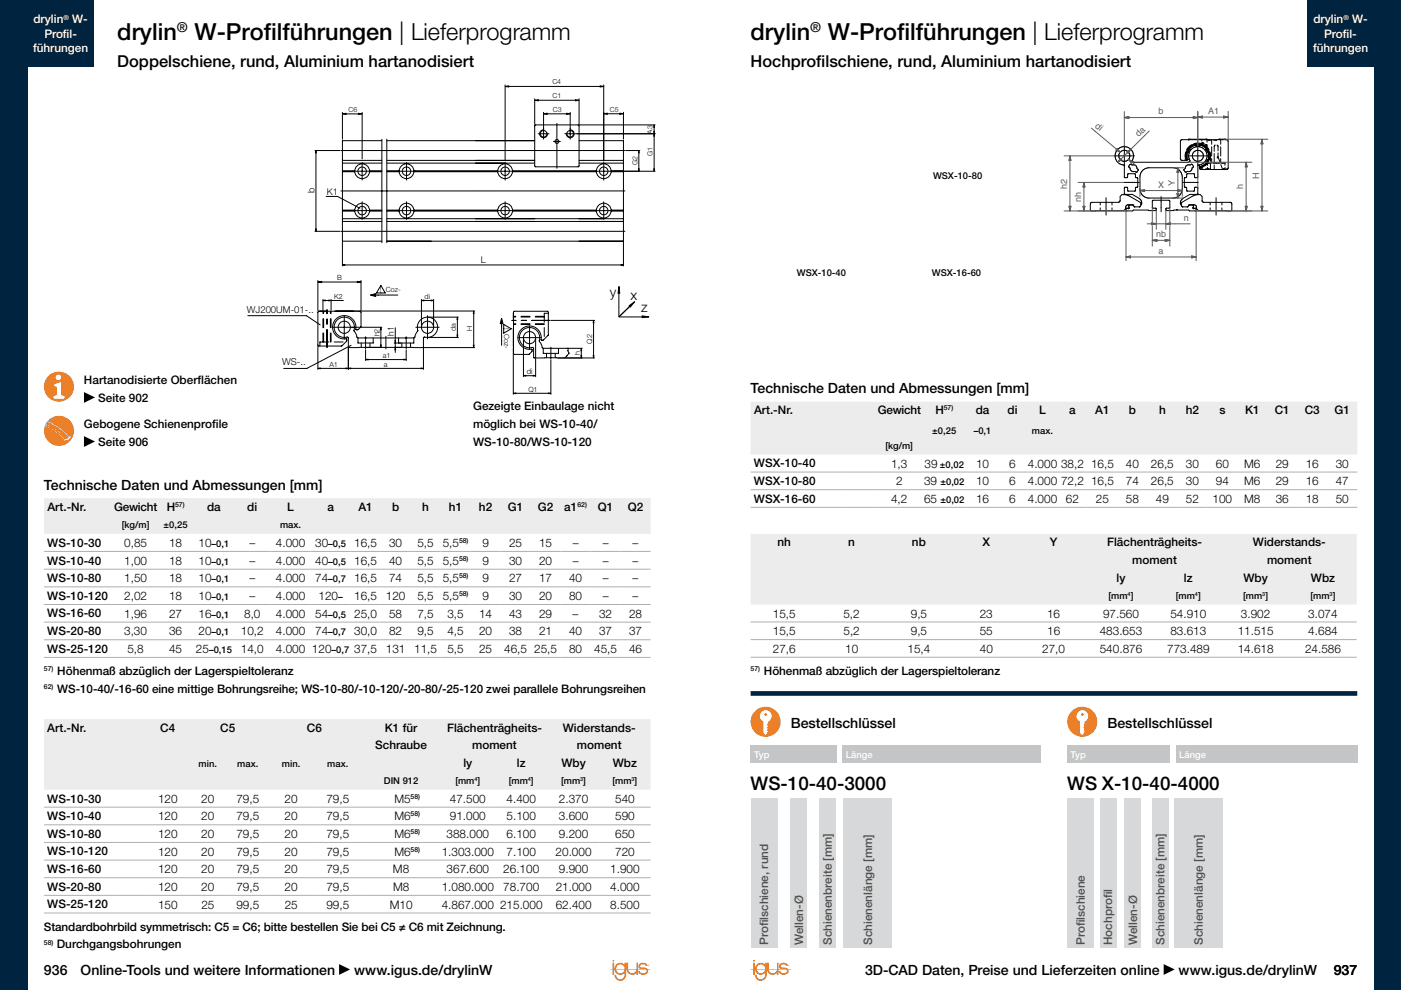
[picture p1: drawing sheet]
<svg xmlns="http://www.w3.org/2000/svg" width="297mm" height="210mm" viewBox="0 0 297 210" stroke-linecap="round" stroke-linejoin="round" font-family="sans-serif">
<defs><g id="words">
<g font-size="5">
<text x="24.9" y="8.5">drylin</text>
<text x="41.2" y="8.5">W-Prof</text>
<text x="55.9" y="8.5">ilführungen | Lieferprogramm</text>
<text x="159.1" y="8.5">drylin</text>
<text x="175.5" y="8.5">W-Prof</text>
<text x="190.2" y="8.5">ilführungen | Lieferprogramm</text>
</g>
<g font-size="4">
<text x="159.1" y="167.4">WS-10-40-3000</text>
<text x="226.3" y="167.4">WS X-10-40-4000</text>
</g>
<g font-size="3.5">
<text x="24.9" y="14.1">Doppelschiene, rund, Aluminium hartanodisiert</text>
<text x="159.1" y="14.1">Hochprof</text>
<text x="173.1" y="14.1">ilschiene, rund, Aluminium hartanodisiert</text>
</g>
<g font-size="3" fill="#010102">
<text x="129.3" y="62.9">y</text>
<text x="133.7" y="63.6">x</text>
<text x="135.9" y="66.2">z</text>
</g>
<g font-size="3">
<text x="159.1" y="83.3">Technische Daten und Abmessungen [mm]</text>
<text x="9.3" y="103.9">Technische Daten und Abmessungen [mm]</text>
<text x="167.7" y="154.3">Bestellschlüssel</text>
<text x="234.8" y="154.3">Bestellschlüssel</text>
<text x="9.3" y="206.7">936</text>
<text x="17.1" y="206.7">Online-Tools und weitere Informationen</text>
<text x="75.1" y="206.7">www.igus.de/drylinW</text>
<text x="183.4" y="206.7">3D-CAD Daten, Preise und Lieferzeiten online</text>
<text x="249.9" y="206.7">www.igus.de/drylinW</text>
<text x="282.8" y="206.7">937</text>
</g>
<g font-size="2.9">
<text x="37.5" y="6.8">®</text>
<text x="171.8" y="6.8">®</text>
</g>
<g font-size="2.5" fill="#fff">
<text x="7.1" y="5">drylin</text>
<text x="15.3" y="5">W-</text>
<text x="278.5" y="5">drylin</text>
<text x="286.7" y="5">W-</text>
<text x="7" y="10.9">führungen</text>
<text x="9.4" y="8">Prof</text>
<text x="13.4" y="8">il-</text>
<text x="278.4" y="10.9">führungen</text>
<text x="280.8" y="8">Prof</text>
<text x="284.7" y="8">il-</text>
</g>
<g font-size="2.5">
<text x="17.8" y="81.4">Hartanodisierte Oberf</text>
<text x="41.9" y="81.4">lächen</text>
<text x="20.8" y="85.2">Seite 902</text>
<text x="100.3" y="87">Gezeigte Einbaulage nicht</text>
<text x="159.9" y="87.8">Art.-Nr.</text>
<text x="186.1" y="87.8">Gewicht</text>
<text x="198.3" y="87.8">H</text>
<text x="206.9" y="87.8">da</text>
<text x="213.6" y="87.8">di</text>
<text x="220.3" y="87.8">L</text>
<text x="226.7" y="87.8">a</text>
<text x="232.2" y="87.8">A1</text>
<text x="239.3" y="87.8">b</text>
<text x="245.7" y="87.8">h</text>
<text x="251.4" y="87.8">h2</text>
<text x="258.5" y="87.8">s</text>
<text x="264" y="87.8">K1</text>
<text x="270.3" y="87.8">C1</text>
<text x="276.6" y="87.8">C3</text>
<text x="282.9" y="87.8">G1</text>
<text x="17.8" y="90.8">Gebogene Schienenprof</text>
<text x="20.8" y="94.5">Seite 906</text>
<text x="45" y="90.8">ile</text>
<text x="100.3" y="90.8">möglich bei WS-10-40/</text>
<text x="100.3" y="94.5">WS-10-80/WS-10-120</text>
<text x="159.9" y="99.1">WSX-10-40</text>
<text x="188.9" y="99.1">1,3</text>
<text x="196" y="99.1">39</text>
<text x="206.9" y="99.1">10</text>
<text x="214" y="99.1">6</text>
<text x="217.9" y="99.1">4.000 38,2 16,5</text>
<text x="238.7" y="99.1">40</text>
<text x="244" y="99.1">26,5</text>
<text x="251.4" y="99.1">30</text>
<text x="257.8" y="99.1">60</text>
<text x="263.8" y="99.1">M6</text>
<text x="270.5" y="99.1">29</text>
<text x="276.8" y="99.1">16</text>
<text x="283.2" y="99.1">30</text>
<text x="159.9" y="102.8">WSX-10-80</text>
<text x="159.9" y="106.6">WSX-16-60</text>
<text x="188.9" y="106.6">4,2</text>
<text x="190" y="102.9">2</text>
<text x="195.9" y="102.9">39</text>
<text x="195.9" y="106.6">65</text>
<text x="206.9" y="102.9">10</text>
<text x="206.9" y="106.6">16</text>
<text x="214" y="102.9">6</text>
<text x="214" y="106.6">6</text>
<text x="217.9" y="102.9">4.000 72,2 16,5</text>
<text x="217.9" y="106.6">4.000</text>
<text x="226" y="106.6">62</text>
<text x="232.4" y="106.6">25</text>
<text x="238.7" y="102.9">74</text>
<text x="238.7" y="106.6">58</text>
<text x="244" y="102.9">26,5</text>
<text x="245.1" y="106.6">49</text>
<text x="251.4" y="102.9">30</text>
<text x="251.4" y="106.6">52</text>
<text x="257.1" y="106.6">100</text>
<text x="257.8" y="102.9">94</text>
<text x="263.8" y="102.9">M6</text>
<text x="263.8" y="106.6">M8</text>
<text x="270.5" y="102.9">29</text>
<text x="270.5" y="106.6">36</text>
<text x="276.8" y="102.9">16</text>
<text x="276.8" y="106.6">18</text>
<text x="283.2" y="102.9">47</text>
<text x="283.2" y="106.6">50</text>
<text x="10" y="108.3">Art.-Nr.</text>
<text x="24.2" y="108.3">Gewicht</text>
<text x="35.3" y="108.3">H</text>
<text x="43.9" y="108.3">da</text>
<text x="52.4" y="108.3">di</text>
<text x="60.9" y="108.3">L</text>
<text x="69.4" y="108.3">a</text>
<text x="76" y="108.3">A1</text>
<text x="83.1" y="108.3">b</text>
<text x="89.5" y="108.3">h</text>
<text x="95.2" y="108.3">h1</text>
<text x="101.6" y="108.3">h2</text>
<text x="107.7" y="108.3">G1</text>
<text x="114" y="108.3">G2</text>
<text x="119.6" y="108.3">a1</text>
<text x="126.8" y="108.3">Q1</text>
<text x="133.1" y="108.3">Q2</text>
<text x="10" y="115.9">WS-10-30</text>
<text x="10" y="119.7">WS-10-40</text>
<text x="26.3" y="119.7">1,00</text>
<text x="26.3" y="116">0,85</text>
<text x="35.9" y="119.7">18</text>
<text x="35.9" y="116">18</text>
<text x="42.1" y="119.7">10</text>
<text x="42.1" y="116">10</text>
<text x="52.9" y="116">–</text>
<text x="52.9" y="119.7">–</text>
<text x="58.5" y="116">4.000</text>
<text x="58.5" y="119.7">4.000</text>
<text x="66.8" y="116">30</text>
<text x="66.8" y="119.7">40</text>
<text x="75.1" y="116">16,5</text>
<text x="75.1" y="119.7">16,5</text>
<text x="82.5" y="116">30</text>
<text x="82.5" y="119.7">40</text>
<text x="88.5" y="116">5,5</text>
<text x="88.5" y="119.7">5,5</text>
<text x="93.9" y="116">5,5</text>
<text x="93.9" y="119.7">5,5</text>
<text x="102.3" y="116">9</text>
<text x="102.3" y="119.7">9</text>
<text x="107.9" y="116">25</text>
<text x="107.9" y="119.7">30</text>
<text x="114.3" y="116">15</text>
<text x="114.3" y="119.7">20</text>
<text x="121.4" y="116">–</text>
<text x="121.4" y="119.7">–</text>
<text x="127.8" y="116">–</text>
<text x="127.8" y="119.7">–</text>
<text x="134.1" y="116">–</text>
<text x="134.1" y="119.7">–</text>
<text x="164.9" y="115.9">nh</text>
<text x="179.8" y="115.9">n</text>
<text x="193.4" y="115.9">nb</text>
<text x="208.3" y="115.9">X</text>
<text x="222.6" y="115.9">Y</text>
<text x="234.7" y="115.9">Flächenträgheits-</text>
<text x="240.1" y="119.6">moment</text>
<text x="265.6" y="115.9">Widerstands-</text>
<text x="268.6" y="119.6">moment</text>
<text x="10" y="123.4">WS-10-80</text>
<text x="26.3" y="123.5">1,50</text>
<text x="35.9" y="123.5">18</text>
<text x="42.1" y="123.5">10</text>
<text x="52.9" y="123.5">–</text>
<text x="58.5" y="123.5">4.000</text>
<text x="66.8" y="123.5">74</text>
<text x="75.1" y="123.5">16,5</text>
<text x="82.5" y="123.5">74</text>
<text x="88.5" y="123.5">5,5</text>
<text x="93.9" y="123.5">5,5</text>
<text x="102.3" y="123.5">9</text>
<text x="107.9" y="123.5">27</text>
<text x="114.3" y="123.5">17</text>
<text x="120.7" y="123.5">40</text>
<text x="127.8" y="123.5">–</text>
<text x="134.1" y="123.5">–</text>
<text x="236.7" y="123.3">ly</text>
<text x="251" y="123.3">lz</text>
<text x="263.6" y="123.3">Wby</text>
<text x="277.9" y="123.3">Wbz</text>
<text x="10" y="127.2">WS-10-120</text>
<text x="10" y="130.9">WS-16-60</text>
<text x="26.3" y="127.2">2,02</text>
<text x="26.3" y="131">1,96</text>
<text x="35.9" y="127.2">18</text>
<text x="35.9" y="131">27</text>
<text x="42.1" y="127.2">10</text>
<text x="42.1" y="131">16</text>
<text x="51.8" y="131">8,0</text>
<text x="52.9" y="127.2">–</text>
<text x="58.5" y="127.2">4.000</text>
<text x="58.5" y="131">4.000</text>
<text x="66.8" y="131">54</text>
<text x="67.5" y="127.2">120</text>
<text x="75.1" y="127.2">16,5</text>
<text x="75.1" y="131">25,0</text>
<text x="81.8" y="127.2">120</text>
<text x="82.5" y="131">58</text>
<text x="88.5" y="127.2">5,5</text>
<text x="88.5" y="131">7,5</text>
<text x="93.9" y="127.2">5,5</text>
<text x="94.9" y="131">3,5</text>
<text x="101.6" y="131">14</text>
<text x="102.3" y="127.2">9</text>
<text x="107.9" y="131">43</text>
<text x="107.9" y="127.2">30</text>
<text x="114.3" y="131">29</text>
<text x="114.3" y="127.2">20</text>
<text x="120.7" y="127.2">80</text>
<text x="121.4" y="131">–</text>
<text x="127" y="131">32</text>
<text x="127.8" y="127.2">–</text>
<text x="133.4" y="131">28</text>
<text x="134.1" y="127.2">–</text>
<text x="163.9" y="130.9">15,5</text>
<text x="178.8" y="130.9">5,2</text>
<text x="193.1" y="130.9">9,5</text>
<text x="207.7" y="130.9">23</text>
<text x="222" y="130.9">16</text>
<text x="233.9" y="130.9">97.560</text>
<text x="248.1" y="130.9">54.910</text>
<text x="263.1" y="130.9">3.902</text>
<text x="277.4" y="130.9">3.074</text>
<text x="10" y="134.7">WS-20-80</text>
<text x="26.3" y="134.7">3,30</text>
<text x="35.8" y="134.7">36</text>
<text x="42.1" y="134.7">20</text>
<text x="51.1" y="134.7">10,2</text>
<text x="58.5" y="134.7">4.000</text>
<text x="66.8" y="134.7">74</text>
<text x="75.1" y="134.7">30,0</text>
<text x="82.5" y="134.7">82</text>
<text x="88.5" y="134.7">9,5</text>
<text x="94.9" y="134.7">4,5</text>
<text x="101.6" y="134.7">20</text>
<text x="107.9" y="134.7">38</text>
<text x="114.3" y="134.7">21</text>
<text x="120.7" y="134.7">40</text>
<text x="127" y="134.7">37</text>
<text x="133.4" y="134.7">37</text>
<text x="163.9" y="134.7">15,5</text>
<text x="178.8" y="134.7">5,2</text>
<text x="193.1" y="134.7">9,5</text>
<text x="207.7" y="134.7">55</text>
<text x="222" y="134.7">16</text>
<text x="233.2" y="134.7">483.653</text>
<text x="248.1" y="134.7">83.613</text>
<text x="262.4" y="134.7">11.515</text>
<text x="277.4" y="134.7">4.684</text>
<text x="10" y="138.4">WS-25-120</text>
<text x="12.2" y="143.1">Höhenmaß abzüglich der Lagerspieltoleranz</text>
<text x="27" y="138.4">5,8</text>
<text x="35.8" y="138.4">45</text>
<text x="41.5" y="138.4">25</text>
<text x="51.1" y="138.4">14,0</text>
<text x="58.5" y="138.4">4.000 120</text>
<text x="75.1" y="138.4">37,5</text>
<text x="81.8" y="138.4">131</text>
<text x="87.8" y="138.4">11,5</text>
<text x="94.9" y="138.4">5,5</text>
<text x="101.6" y="138.4">25</text>
<text x="106.9" y="138.4">46,5 25,5</text>
<text x="120.7" y="138.4">80</text>
<text x="126" y="138.4">45,5</text>
<text x="133.4" y="138.4">46</text>
<text x="162" y="143.1">Höhenmaß abzüglich der Lagerspieltoleranz</text>
<text x="163.9" y="138.4">27,6</text>
<text x="179.2" y="138.4">10</text>
<text x="192.4" y="138.4">15,4</text>
<text x="207.7" y="138.4">40</text>
<text x="221" y="138.4">27,0</text>
<text x="233.2" y="138.4">540.876</text>
<text x="247.5" y="138.4">773.489</text>
<text x="262.4" y="138.4">14.618</text>
<text x="276.7" y="138.4">24.586</text>
<text x="12.2" y="146.9">WS-10-40/-16-60 eine mittige Bohrungsreihe; WS-10-80/-10-120/-20-80/-25-120 zwei parallele Bohrungsreihen</text>
<text x="10" y="155.1">Art.-Nr.</text>
<text x="34" y="155.1">C4</text>
<text x="46.7" y="155.1">C5</text>
<text x="65.1" y="155.1">C6</text>
<text x="81.6" y="155.1">K1 für</text>
<text x="94.8" y="155.1">Flächenträgheits-</text>
<text x="119.3" y="155.1">Widerstands-</text>
<text x="79.6" y="158.9">Schraube</text>
<text x="100.1" y="158.9">moment</text>
<text x="122.3" y="158.9">moment</text>
<text x="98.2" y="162.6">ly</text>
<text x="109.6" y="162.6">lz</text>
<text x="119" y="162.6">Wby</text>
<text x="129.9" y="162.6">Wbz</text>
<text x="10" y="170.2">WS-10-30</text>
<text x="10" y="173.9">WS-10-40</text>
<text x="33.5" y="170.2">120</text>
<text x="33.5" y="173.9">120</text>
<text x="42.7" y="170.2">20</text>
<text x="42.7" y="173.9">20</text>
<text x="50.1" y="170.2">79,5</text>
<text x="50.1" y="173.9">79,5</text>
<text x="60.3" y="170.2">20</text>
<text x="60.3" y="173.9">20</text>
<text x="69.2" y="170.2">79,5</text>
<text x="69.2" y="173.9">79,5</text>
<text x="83.6" y="170.2">M5</text>
<text x="83.6" y="173.9">M6</text>
<text x="95.4" y="173.9">91.000</text>
<text x="95.4" y="170.2">47.500</text>
<text x="107.4" y="173.9">5.100</text>
<text x="107.4" y="170.2">4.400</text>
<text x="118.5" y="170.2">2.370</text>
<text x="118.5" y="173.9">3.600</text>
<text x="130.4" y="173.9">590</text>
<text x="130.4" y="170.2">540</text>
<text x="10" y="177.6">WS-10-80</text>
<text x="33.5" y="177.7">120</text>
<text x="42.7" y="177.7">20</text>
<text x="50.1" y="177.7">79,5</text>
<text x="60.3" y="177.7">20</text>
<text x="69.2" y="177.7">79,5</text>
<text x="83.6" y="177.7">M6</text>
<text x="94.7" y="177.7">388.000</text>
<text x="107.4" y="177.7">6.100</text>
<text x="118.5" y="177.7">9.200</text>
<text x="130.4" y="177.7">650</text>
<text x="10" y="181.4">WS-10-120</text>
<text x="10" y="185.1">WS-16-60</text>
<text x="33.5" y="181.4">120</text>
<text x="33.5" y="185.1">120</text>
<text x="42.7" y="181.4">20</text>
<text x="42.7" y="185.1">20</text>
<text x="50.1" y="181.4">79,5</text>
<text x="50.1" y="185.1">79,5</text>
<text x="60.3" y="181.4">20</text>
<text x="60.3" y="185.1">20</text>
<text x="69.2" y="181.4">79,5</text>
<text x="69.2" y="185.1">79,5</text>
<text x="83.3" y="185.1">M8</text>
<text x="83.6" y="181.4">M6</text>
<text x="93.6" y="181.4">1.303.000</text>
<text x="94.7" y="185.1">367.600</text>
<text x="106.7" y="185.1">26.100</text>
<text x="107.4" y="181.4">7.100</text>
<text x="117.8" y="181.4">20.000</text>
<text x="118.5" y="185.1">9.900</text>
<text x="129.4" y="185.1">1.900</text>
<text x="130.4" y="181.4">720</text>
<text x="10" y="188.9">WS-20-80</text>
<text x="33.5" y="188.9">120</text>
<text x="42.7" y="188.9">20</text>
<text x="50.1" y="188.9">79,5</text>
<text x="60.4" y="188.9">20</text>
<text x="69.2" y="188.9">79,5</text>
<text x="83.3" y="188.9">M8</text>
<text x="93.7" y="188.9">1.080.000</text>
<text x="106.7" y="188.9">78.700</text>
<text x="117.8" y="188.9">21.000</text>
<text x="129.4" y="188.9">4.000</text>
<text x="9.3" y="197.3">Standardbohrbild symmetrisch: C5 = C6; bitte bestellen Sie bei C5 ≠ C6 mit Zeichnung.</text>
<text x="10" y="192.6">WS-25-120</text>
<text x="33.5" y="192.6">150</text>
<text x="42.7" y="192.6">25</text>
<text x="50.1" y="192.6">99,5</text>
<text x="60.4" y="192.6">25</text>
<text x="69.2" y="192.6">99,5</text>
<text x="82.6" y="192.6">M10</text>
<text x="93.7" y="192.6">4.867.000 215.000</text>
<text x="117.8" y="192.6">62.400</text>
<text x="129.4" y="192.6">8.500</text>
<text x="12" y="201.1">Durchgangsbohrungen</text>
</g>
<g font-size="2.5" fill="#4d4e51">
<text x="235.8" y="190.4" transform="rotate(-90 235.8 190.4)">il</text>
<text x="162.9" y="196.4" transform="rotate(-90 162.9 196.4)">ilschiene, rund</text>
<text x="230" y="196.4" transform="rotate(-90 230 196.4)">ilschiene</text>
<text x="162.9" y="200.4" transform="rotate(-90 162.9 200.4)">Prof</text>
<text x="170.3" y="200.4" transform="rotate(-90 170.3 200.4)">Wellen-Ø</text>
<text x="176.4" y="200.4" transform="rotate(-90 176.4 200.4)">Schienenbreite [mm]</text>
<text x="184.9" y="200.4" transform="rotate(-90 184.9 200.4)">Schienenlänge [mm]</text>
<text x="230" y="200.4" transform="rotate(-90 230 200.4)">Prof</text>
<text x="235.8" y="200.4" transform="rotate(-90 235.8 200.4)">Hochprof</text>
<text x="241.1" y="200.4" transform="rotate(-90 241.1 200.4)">Wellen-Ø</text>
<text x="246.9" y="200.4" transform="rotate(-90 246.9 200.4)">Schienenbreite [mm]</text>
<text x="255" y="200.4" transform="rotate(-90 255 200.4)">Schienenlänge [mm]</text>
</g>
<g font-size="2" fill="#010102">
<text x="66.7" y="41" transform="rotate(-90 66.7 41)">b</text>
<text x="69.3" y="41.3">K1</text>
<text x="102" y="55.9">L</text>
<text x="52.4" y="66.3">WJ200UM-01-..</text>
<text x="59.8" y="77.4">WS-..</text>
</g>
<g font-size="2">
<text x="197.8" y="38">WSX-10-80</text>
<text x="168.9" y="58.5">WSX-10-40</text>
<text x="197.6" y="58.5">WSX-16-60</text>
<text x="187.7" y="95.2">[kg/m]</text>
<text x="197.7" y="92">±0,25</text>
<text x="206.4" y="92">–0,1</text>
<text x="218.8" y="92">max.</text>
<text x="199.3" y="99.1">±0,02</text>
<text x="199.4" y="102.9">±0,02</text>
<text x="199.4" y="106.6">±0,02</text>
<text x="25.8" y="112">[kg/m]</text>
<text x="34.7" y="112">±0,25</text>
<text x="59.4" y="112">max.</text>
<text x="44.9" y="116">–0,1</text>
<text x="44.9" y="119.7">–0,1</text>
<text x="69.6" y="116">–0,5</text>
<text x="69.6" y="119.7">–0,5</text>
<text x="44.9" y="123.5">–0,1</text>
<text x="69.6" y="123.5">–0,7</text>
<text x="44.9" y="127.2">–0,1</text>
<text x="44.9" y="131">–0,1</text>
<text x="69.6" y="131">–0,5</text>
<text x="71.7" y="127.2">–</text>
<text x="235" y="127">[mm</text>
<text x="239.7" y="127">]</text>
<text x="249.3" y="127">[mm ]</text>
<text x="263.6" y="127">[mm ]</text>
<text x="277.9" y="127">[mm ]</text>
<text x="44.9" y="134.7">–0,1</text>
<text x="69.6" y="134.7">–0,7</text>
<text x="44.3" y="138.4">–0,15</text>
<text x="70.3" y="138.4">–0,7</text>
<text x="42.1" y="162.5">min.</text>
<text x="50.3" y="162.5">max.</text>
<text x="59.8" y="162.5">min.</text>
<text x="69.4" y="162.5">max.</text>
<text x="81.4" y="166.3">DIN 912</text>
<text x="96.5" y="166.3">[mm ]</text>
<text x="107.9" y="166.3">[mm ]</text>
<text x="119" y="166.3">[mm ]</text>
<text x="129.9" y="166.3">[mm ]</text>
</g>
<g font-size="2" fill="#fff">
<text x="159.9" y="160.6">Typ</text>
<text x="179.3" y="160.6">Länge</text>
<text x="227" y="160.6">Typ</text>
<text x="250" y="160.6">Länge</text>
</g>
<g font-size="1.9" fill="#5a5b5d">
<text x="232.1" y="26.9" transform="rotate(40 232.1 26.9)">di</text>
<text x="241.5" y="29.1" transform="rotate(-45 241.5 29.1)">da</text>
<text x="245.7" y="24.3">b</text>
<text x="256.1" y="24.2">A1</text>
<text x="226.2" y="40" transform="rotate(-90 226.2 40)">h2</text>
<text x="245.5" y="39.8">X</text>
<text x="249.1" y="39.5" transform="rotate(-90 249.1 39.5)">Y</text>
<text x="263.6" y="40.1" transform="rotate(-90 263.6 40.1)">h</text>
<text x="267" y="37.9" transform="rotate(-90 267 37.9)">H</text>
<text x="229.2" y="42.8" transform="rotate(-90 229.2 42.8)">nh</text>
<text x="251" y="46.8">n</text>
<text x="245.1" y="50.3">nb</text>
<text x="245.7" y="53.8">a</text>
</g>
<text font-size="1.8" fill="#010102" x="83.5" y="71.2" transform="rotate(-90 83.5 71.2)">h1</text>
<text font-size="1.6" fill="#010102" x="111.7" y="79.3">di</text>
<g font-size="1.5" fill="#fff">
<text x="13.4" y="4.1">®</text>
<text x="284.8" y="4.1">®</text>
</g>
<g font-size="1.5" fill="#010102">
<text x="117.1" y="17.9">C4</text>
<text x="73.9" y="23.7">C6</text>
<text x="117.1" y="20.8">C1</text>
<text x="117.2" y="23.7">C3</text>
<text x="129.3" y="23.7">C5</text>
<text x="138.4" y="28.3" transform="rotate(-90 138.4 28.3)">A3</text>
<text x="135.1" y="34.9" transform="rotate(-90 135.1 34.9)">G2</text>
<text x="138.4" y="33" transform="rotate(-90 138.4 33)">G1</text>
<text x="71.5" y="59.3">B</text>
<text x="70.9" y="63.4">K2</text>
<text x="80.6" y="62">! Coz-</text>
<text x="90" y="63.4">di</text>
<text x="80.4" y="71.3" transform="rotate(-90 80.4 71.3)">h2</text>
<text x="96.6" y="70.2" transform="rotate(-90 96.6 70.2)">da</text>
<text x="100.1" y="70.2" transform="rotate(-90 100.1 70.2)">H</text>
<text x="106.9" y="69.5" transform="rotate(90 106.9 69.5)">! Coz-</text>
<text x="69.8" y="77.8">A1</text>
<text x="81.1" y="75.9">a1</text>
<text x="81.4" y="77.8">a</text>
<text x="122.9" y="75.3" transform="rotate(-90 122.9 75.3)">h</text>
<text x="125.5" y="72.9" transform="rotate(-90 125.5 72.9)">Q2</text>
<text x="112" y="83.1">Q1</text>
</g>
<g font-size="1.5">
<text x="200.1" y="87">57)</text>
<text x="37.1" y="107.5">57)</text>
<text x="122.4" y="107.5">62)</text>
<text x="97.3" y="115.1">58)</text>
<text x="97.3" y="118.9">58)</text>
<text x="97.3" y="122.6">58)</text>
<text x="97.3" y="126.4">58)</text>
<text x="9.3" y="142.3">57)</text>
<text x="159.1" y="142.3">57)</text>
<text x="9.3" y="146">62)</text>
<text x="87.1" y="173.1">58)</text>
<text x="87.1" y="169.4">58)</text>
<text x="87.1" y="176.8">58)</text>
<text x="87.1" y="180.6">58)</text>
<text x="9.3" y="200.3">58)</text>
</g>
<g font-size="1.2">
<text x="239.1" y="126.3">4</text>
<text x="253.4" y="126.3">4</text>
<text x="267.6" y="126.3">3</text>
<text x="281.9" y="126.3">3</text>
<text x="100.6" y="165.6">4</text>
<text x="111.9" y="165.6">4</text>
<text x="123" y="165.6">3</text>
<text x="133.9" y="165.6">3</text>
</g>
</g></defs>
<path d="M159.1 113.2h16.1v3.7h-16.1zM175.2 113.2h16.1v3.7h-16.1zM191.3 113.2h16v3.7h-16zM207.3 113.2h16.1v3.7h-16.1zM223.4 113.2h16.1v3.7h-16.1zM239.5 113.2h16v3.7h-16zM255.5 113.2h16.1v3.7h-16.1zM271.6 113.2h16v3.7h-16zM159.1 116.9h16.1v3.8h-16.1zM175.2 116.9h16.1v3.8h-16.1zM191.3 116.9h16v3.8h-16zM207.3 116.9h16.1v3.8h-16.1zM223.4 116.9h16.1v3.8h-16.1zM239.5 116.9h16v3.8h-16zM255.5 116.9h16.1v3.8h-16.1zM271.6 116.9h16v3.8h-16zM159.1 120.7h16.1v3.7h-16.1zM175.2 120.7h16.1v3.7h-16.1zM191.3 120.7h16v3.7h-16zM207.3 120.7h16.1v3.7h-16.1zM223.4 120.7h16.1v3.7h-16.1zM239.5 120.7h16v3.7h-16zM255.5 120.7h16.1v3.7h-16.1zM271.6 120.7h16v3.7h-16zM159.1 124.4h16.1v3.8h-16.1zM175.2 124.4h16.1v3.8h-16.1zM191.3 124.4h16v3.8h-16zM207.3 124.4h16.1v3.8h-16.1zM223.4 124.4h16.1v3.8h-16.1zM239.5 124.4h16v3.8h-16zM255.5 124.4h16.1v3.8h-16.1zM271.6 124.4h16v3.8h-16z" fill="#ececed"/>
<path d="M159.1 131.9h128.5M159.1 135.6h128.5M159.1 139.4h128.5" fill="none" stroke="#aeafb1" stroke-width=".21"/>
<path d="M159.1 85.2h20.2v3.7h-20.2zM179.3 85.2h6.8v3.7h-6.8zM186.1 85.2h9.2v3.7h-9.2zM195.3 85.2h9.9v3.7h-9.9zM205.2 85.2h6.3v3.7h-6.3zM211.5 85.2h6.4v3.7h-6.4zM217.9 85.2h6.3v3.7h-6.3zM224.2 85.2h6.4v3.7h-6.4zM230.6 85.2h6.3v3.7h-6.3zM236.9 85.2h6.4v3.7h-6.4zM243.3 85.2h6.3v3.7h-6.3zM249.6 85.2h6.4v3.7h-6.4zM256 85.2h6.3v3.7h-6.3zM262.3 85.2h6.4v3.7h-6.4zM268.7 85.2h6.4v3.7h-6.4zM275.1 85.2h6.3v3.7h-6.3zM281.4 85.2h6.4v3.7h-6.4zM159.1 88.9h20.2v3.7h-20.2zM179.3 88.9h6.8v7.5h-6.8zM186.1 88.9h9.2v3.7h-9.2zM195.3 88.9h9.9v3.7h-9.9zM205.2 88.9h6.3v3.7h-6.3zM211.5 88.9h6.4v3.7h-6.4zM217.9 88.9h6.3v3.7h-6.3zM224.2 88.9h6.4v3.7h-6.4zM230.6 88.9h6.3v3.7h-6.3zM236.9 88.9h6.4v3.7h-6.4zM243.3 88.9h6.3v3.7h-6.3zM249.6 88.9h6.4v3.7h-6.4zM256 88.9h6.3v3.7h-6.3zM262.3 88.9h6.4v3.7h-6.4zM268.7 88.9h6.4v3.7h-6.4zM275.1 88.9h6.3v3.7h-6.3zM281.4 88.9h6.4v3.7h-6.4zM159.1 92.6h20.2v3.8h-20.2zM186.1 92.6h9.2v3.8h-9.2zM195.3 92.6h9.9v3.8h-9.9zM205.2 92.6h6.3v3.8h-6.3zM211.5 92.6h6.4v3.8h-6.4zM217.9 92.6h6.3v3.8h-6.3zM224.2 92.6h6.4v3.8h-6.4zM230.6 92.6h6.3v3.8h-6.3zM236.9 92.6h6.4v3.8h-6.4zM243.3 92.6h6.3v3.8h-6.3zM249.6 92.6h6.4v3.8h-6.4zM256 92.6h6.3v3.8h-6.3zM262.3 92.6h6.4v3.8h-6.4zM268.7 92.6h6.4v3.8h-6.4zM275.1 92.6h6.3v3.8h-6.3zM281.4 92.6h6.4v3.8h-6.4z" fill="#ececed"/>
<path d="M159.1 100.1h128.7M159.1 103.8h128.7M159.1 107.6h128.7" fill="none" stroke="#aeafb1" stroke-width=".21"/>
<path d="M9.3 152.5h15.3v3.7h-15.3zM24.6 152.5h6.7v3.7h-6.7zM31.3 152.5h8.5v3.7h-8.5zM39.8 152.5h17v3.7h-17zM56.8 152.5h19.8v3.7h-19.8zM76.6 152.5h16.9v3.7h-16.9zM93.5 152.5h11.4v3.7h-11.4zM104.9 152.5h11.3v3.7h-11.3zM116.2 152.5h10.9v3.7h-10.9zM127.1 152.5h10.8v3.7h-10.8zM9.3 156.2h15.3v3.8h-15.3zM24.6 156.2h6.7v3.8h-6.7zM31.3 156.2h8.5v3.8h-8.5zM39.8 156.2h17v3.8h-17zM56.8 156.2h19.8v3.8h-19.8zM76.6 156.2h16.9v3.8h-16.9zM93.5 156.2h11.4v3.8h-11.4zM104.9 156.2h11.3v3.8h-11.3zM116.2 156.2h10.9v3.8h-10.9zM127.1 156.2h10.8v3.8h-10.8zM9.3 160h15.3v3.7h-15.3zM24.6 160h6.7v3.7h-6.7zM31.3 160h8.5v3.7h-8.5zM39.8 160h8.5v3.7h-8.5zM48.3 160h8.5v3.7h-8.5zM56.8 160h9.9v3.7h-9.9zM66.7 160h9.9v3.7h-9.9zM76.6 160h16.9v3.7h-16.9zM93.5 160h11.4v3.7h-11.4zM104.9 160h11.3v3.7h-11.3zM116.2 160h10.9v3.7h-10.9zM127.1 160h10.8v3.7h-10.8zM9.3 163.7h15.3v3.7h-15.3zM24.6 163.7h6.7v3.7h-6.7zM31.3 163.7h8.5v3.7h-8.5zM39.8 163.7h8.5v3.7h-8.5zM48.3 163.7h8.5v3.7h-8.5zM56.8 163.7h9.9v3.7h-9.9zM66.7 163.7h9.9v3.7h-9.9zM76.6 163.7h16.9v3.7h-16.9zM93.5 163.7h11.4v3.7h-11.4zM104.9 163.7h11.3v3.7h-11.3zM116.2 163.7h10.9v3.7h-10.9zM127.1 163.7h10.8v3.7h-10.8z" fill="#ececed"/>
<path d="M9.3 171.1h128.6M9.3 174.9h128.6M9.3 178.6h128.6M9.3 182.4h128.6M9.3 186.1h128.6M9.3 189.8h128.6M9.3 193.6h128.6" fill="none" stroke="#aeafb1" stroke-width=".21"/>
<path d="M9.3 105.6h14.9v3.8h-14.9zM24.2 105.6h9.2v3.8h-9.2zM33.4 105.6h7.7v3.8h-7.7zM41.1 105.6h8.5v3.8h-8.5zM49.6 105.6h7.8v3.8h-7.8zM57.4 105.6h8.5v3.8h-8.5zM65.9 105.6h8.4v3.8h-8.4zM74.3 105.6h6.4v3.8h-6.4zM80.7 105.6h6.4v3.8h-6.4zM87.1 105.6h6.3v3.8h-6.3zM93.4 105.6h6.4v3.8h-6.4zM99.8 105.6h6.3v3.8h-6.3zM106.1 105.6h6.4v3.8h-6.4zM112.5 105.6h6.4v3.8h-6.4zM118.9 105.6h6.3v3.8h-6.3zM125.2 105.6h6.4v3.8h-6.4zM131.6 105.6h6.3v3.8h-6.3zM9.3 109.4h14.9v3.8h-14.9zM24.2 109.4h9.2v3.8h-9.2zM33.4 109.4h7.7v3.8h-7.7zM41.1 109.4h8.5v3.8h-8.5zM49.6 109.4h7.8v3.8h-7.8zM57.4 109.4h8.5v3.8h-8.5zM65.9 109.4h8.4v3.8h-8.4zM74.3 109.4h6.4v3.8h-6.4zM80.7 109.4h6.4v3.8h-6.4zM87.1 109.4h6.3v3.8h-6.3zM93.4 109.4h6.4v3.8h-6.4zM99.8 109.4h6.3v3.8h-6.3zM106.1 109.4h6.4v3.8h-6.4zM112.5 109.4h6.4v3.8h-6.4zM118.9 109.4h6.3v3.8h-6.3zM125.2 109.4h6.4v3.8h-6.4zM131.6 109.4h6.3v3.8h-6.3z" fill="#ececed"/>
<path d="M9.3 116.9h128.6M9.3 120.7h128.6M9.3 124.4h128.6M9.3 128.2h128.6M9.3 131.9h128.6M9.3 135.6h128.6M9.3 139.4h128.6" fill="none" stroke="#aeafb1" stroke-width=".21"/>
<g fill="#002340">
<path d="M.1 0h5.7v209.9h-5.7z"/>
<path d="M291.3 0h5.7v209.9h-5.7z"/>
</g>
<g fill="#010102">
<path d="M71.9 204.4l2.3 1.1-2.3 1.2z"/>
<path d="M246.7 204.4l2.4 1.1-2.4 1.2z"/>
</g>
<g fill="#eb7c22">
<path d="M137.4 204.5v.2h.2z"/>
<path d="M167.2 204.5v.2h.2z"/>
<path d="M137.4 204.6a.13 .13 0 0 1 .2 0 .13 .13 0 0 1-.2 0zM137.3 204.6a.2 .2 0 0 0 .4 0 .2 .2 0 0 0-.4 0z"/>
<path d="M133.2 205.5h1.7a.88 .88 0 0 1-.8 .9 .88 .88 0 0 1-.9-.9zM131 204.7a.89 .89 0 0 1 .9-.1 .89 .89 0 0 1 .5 .9h-1.8zM130.7 205.5h1.7a.88 .88 0 0 1-.9 .9 .88 .88 0 0 1-.8-.9zM129.9 204.1v1.4h-.6h.6v1.2h.3v-1.2a1.28 1.28 0 0 0 .9 1.1 1.28 1.28 0 0 0 1.3-.3v.4a.89 .89 0 0 1-.9 .9 .89 .89 0 0 1-.9-.9h-.3a1.24 1.24 0 0 0 1.2 1.3 1.24 1.24 0 0 0 1.3-1.3v-1.2a1.28 1.28 0 0 0 .8 1.1 1.28 1.28 0 0 0 1.3-.3v.4h.4v-1.2h1.5a.46 .46 0 0 1 .2 .7 .46 .46 0 0 1-.7 .1l-.5-.1-.1-.3h-.4a1.05 1.05 0 0 0 1.1 .8 1.05 1.05 0 0 0 1-1l-.1-.2h.6h-.6l-.4-.3-1-.1-.1-.4a.76 .76 0 0 1 1.1 .1h.4a.95 .95 0 0 0-1.1-.7 .95 .95 0 0 0-.8 1.1l.4 .3h-.5v-1.4h-.4v1.4h-1.7v-1.4h-.4v1.4v-1.4h-.4v.4a1.24 1.24 0 0 0-1.4-.3 1.24 1.24 0 0 0-.7 1.3l-.1-1.4z"/>
<path d="M167.2 204.6a.13 .13 0 0 1 .2 0 .13 .13 0 0 1-.2 0zM167.1 204.6a.2 .2 0 0 0 .4 0 .2 .2 0 0 0-.4 0z"/>
<path d="M163 205.5h1.7a.88 .88 0 0 1-.8 .9 .88 .88 0 0 1-.9-.9zM160.8 204.7a.89 .89 0 0 1 .9-.1 .89 .89 0 0 1 .5 .9h-1.7zM160.5 205.5h1.7a.88 .88 0 0 1-.9 .9 .88 .88 0 0 1-.8-.9zM159.7 204.1v1.4h-.6h.6v1.2h.3v-1.2a1.28 1.28 0 0 0 .9 1.1 1.28 1.28 0 0 0 1.3-.3v.4a.89 .89 0 0 1-.9 .9 .89 .89 0 0 1-.9-.9h-.3a1.24 1.24 0 0 0 1.2 1.3 1.24 1.24 0 0 0 1.3-1.3v-1.2a1.28 1.28 0 0 0 .8 1.1 1.28 1.28 0 0 0 1.3-.3v.4h.4v-1.2h1.5a.46 .46 0 0 1 .2 .7 .46 .46 0 0 1-.7 .1l-.5-.1-.1-.3h-.4a1.06 1.06 0 0 0 1.1 .8 1.06 1.06 0 0 0 1-1l-.1-.2h.6h-.6a1.69 1.69 0 0 0-1.4-.4l-.1-.4a.76 .76 0 0 1 1.1 .1h.4a.95 .95 0 0 0-1.1-.7 .95 .95 0 0 0-.8 1.1l.4 .3h-.5v-1.4h-.4v1.4h-1.7v-1.4h-.4v1.4v-1.4h-.4v.4a1.24 1.24 0 0 0-1.4-.3 1.24 1.24 0 0 0-.7 1.3l-.1-1.4z"/>
<circle cx="130.1" cy="203.7" r=".18"/>
<circle cx="159.9" cy="203.7" r=".18"/>
</g>
<g fill="#002340">
<path d="M291.3 0h5.7v209.9h-5.7z"/>
<path d="M.1 0h19.8v14.1h-19.8z"/>
<path d="M277.2 0h19.8v14.1h-19.8z"/>
</g>
<path d="M107.1 18v16.1M107.9 18.3h19.3M128 18v16.1M72.3 31.9h60.2M81 29.5v21.9M82 29.5v21.9M72.3 49h60.2M132.5 40.5h-60.2" fill="none" stroke="#010102" stroke-width=".21"/>
<g fill="none" stroke="#010102" stroke-width=".21" stroke-dasharray="3.7 1.1 1.1 1.1">
<path d="M76.8 36.3v1.9M76.8 36.3h1.9M76.8 36.3v-1.9M76.8 36.3h-1.9M86.2 36.3v1.9M86.2 36.3h1.9M86.2 36.3v-1.9M86.2 36.3h-1.9M107.1 36.3v1.9M107.1 36.3h1.9M107.1 36.3v-1.9M107.1 36.3h-1.9"/>
<path d="M128 36.3v1.9M128 36.3h1.9M128 36.3v-1.9M128 36.3h-1.9M76.8 44.7v-1.9M76.8 44.7h1.9M76.8 44.7v1.8M76.8 44.7h-1.9M86.2 44.7v-1.9M86.2 44.7h1.9M86.2 44.7v1.8M86.2 44.7h-1.9"/>
<path d="M107.1 44.7v-1.9M107.1 44.7h1.9M107.1 44.7v1.8M107.1 44.7h-1.9M128 44.7v-1.9M128 44.7h1.9M128 44.7v1.8M128 44.7h-1.9"/>
</g>
<path d="M127.2 18.2l.8 .1-.8 .2z" fill="#010102"/>
<path d="M127.2 18.2l.8 .1-.8 .2z" fill="none" stroke="#010102" stroke-width=".21"/>
<path d="M107.1 18.3l.8-.1v.3z" fill="#010102"/>
<path d="M107.1 18.3l.8-.1v.3zM72.6 23.8v5.7M73.4 24.1h2.6M76.8 23.8v9.9" fill="none" stroke="#010102" stroke-width=".21"/>
<path d="M76 24l.8 .1-.8 .2z" fill="#010102"/>
<path d="M76 24l.8 .1-.8 .2z" fill="none" stroke="#010102" stroke-width=".21"/>
<path d="M72.6 24.1l.8-.1v.3z" fill="#010102"/>
<path d="M72.6 24.1l.8-.1v.3zM128 23.8v10.3M128.8 24.1h2.6M132.2 23.8v5.7" fill="none" stroke="#010102" stroke-width=".21"/>
<path d="M131.4 24l.8 .1-.8 .2z" fill="#010102"/>
<path d="M131.4 24l.8 .1-.8 .2z" fill="none" stroke="#010102" stroke-width=".21"/>
<path d="M128 24.1l.8-.1v.3z" fill="#010102"/>
<path d="M115.2 23.8v4.2M116 24.1h4.1M120.9 23.8v4.2M128 24.1l.8-.1v.3z" fill="none" stroke="#010102" stroke-width=".21"/>
<path d="M115.2 24.1l.8-.1v.3z" fill="#010102"/>
<path d="M115.2 24.1l.8-.1v.3z" fill="none" stroke="#010102" stroke-width=".21"/>
<path d="M120.1 24l.8 .1-.8 .2z" fill="#010102"/>
<path d="M113.4 20.9v5.5M114.2 21.3h7.8M120.1 24l.8 .1-.8 .2zM122.8 20.9v5.5" fill="none" stroke="#010102" stroke-width=".21"/>
<path d="M113.4 21.3l.8-.2v.3z" fill="#010102"/>
<path d="M113.4 21.3l.8-.2v.3z" fill="none" stroke="#010102" stroke-width=".21"/>
<path d="M122 21.1l.8 .2-.8 .1z" fill="#010102"/>
<path d="M122 21.1l.8 .2-.8 .1zM72.6 51.3v5.1M73.1 56.2h58.6M132.2 51.3v5.1" fill="none" stroke="#010102" stroke-width=".21"/>
<path d="M72.6 56.2l.5-.1v.2z" fill="#010102"/>
<path d="M72.6 56.2l.5-.1v.2z" fill="none" stroke="#010102" stroke-width=".21"/>
<path d="M131.7 56.1l.5 .1-.5 .1z" fill="#010102"/>
<path d="M122.3 28.4h16.6M122.8 26.5h16.1M138.7 27v.8M69.1 41.7h2.5l4.7 2.5M131.7 56.1l.5 .1-.5 .1z" fill="none" stroke="#010102" stroke-width=".21"/>
<path d="M138.6 27.8h.2l-.1 .6z" fill="#010102"/>
<path d="M138.6 27.8h.2l-.1 .6z" fill="none" stroke="#010102" stroke-width=".21"/>
<path d="M138.7 26.5l.1 .5h-.2z" fill="#010102"/>
<path d="M122.3 28.4h16.6M130.1 36.3h8.8M138.7 26.5l.1 .5h-.2zM138.7 28.9v6.9" fill="none" stroke="#010102" stroke-width=".21"/>
<path d="M138.6 35.8h.2l-.1 .5z" fill="#010102"/>
<path d="M138.6 35.8h.2l-.1 .5z" fill="none" stroke="#010102" stroke-width=".21"/>
<path d="M138.7 28.4l.1 .5h-.2z" fill="#010102"/>
<path d="M130.1 36.3h5.6M132.7 31.9h3M135.4 32.4v3.4M138.7 28.4l.1 .5h-.2z" fill="none" stroke="#010102" stroke-width=".21"/>
<path d="M135.4 31.9l.1 .5h-.1z" fill="#010102"/>
<path d="M135.4 31.9l.1 .5h-.1z" fill="none" stroke="#010102" stroke-width=".21"/>
<path d="M135.4 35.8h.1l-.1 .5z" fill="#010102"/>
<path d="M66.8 31.9h5.3M67 32.4v16.1M135.4 35.8h.1l-.1 .5zM66.8 49h5.3" fill="none" stroke="#010102" stroke-width=".21"/>
<path d="M67 31.9l.1 .5h-.2z" fill="#010102"/>
<path d="M67 31.9l.1 .5h-.2z" fill="none" stroke="#010102" stroke-width=".21"/>
<path d="M66.9 48.5h.2l-.1 .5z" fill="#010102"/>
<g fill="none" stroke="#010102" stroke-width=".21">
<path d="M72.6 34h8.4M72.6 34.6h8.4M72.6 36.2h2.6M72.6 36.4h2.6M78.3 36.2h2.7M78.3 36.4h2.7M81 29.8h-8.4v21.3h8.4M82 29.8h31.4M82 34h31.4M82 34.6h31.4M82 36.2h2.6M82 36.4h2.6"/>
<path d="M87.8 36.2h17.7M87.8 36.4h17.7M108.7 36.2h17.7M108.7 36.4h17.7M113.4 26.5h9.3v8.8h-9.3zM115.1 27.5a.84 .84 0 0 0-.7 1 .84 .84 0 0 0 1 .7 .84 .84 0 0 0 .7-1M118.1 26.2v9.5M121 27.5a.84 .84 0 0 1 .7 1 .84 .84 0 0 1-1 .7 .84 .84 0 0 1-.6-1M122.8 29.8h9.4v21.3h-50.2M122.8 34h9.4M122.8 34.6h9.4M129.6 36.2h2.6"/>
<path d="M129.6 36.4h2.6M66.9 48.5h.2l-.1 .5zM72.6 47h8.4M72.6 46.4h8.4M72.6 44.8h2.6M72.6 44.5h2.6M78.3 44.8h2.7M78.3 44.5h2.7M82 47h50.2M82 46.4h50.2M82 44.8h2.6M82 44.5h2.6"/>
<path d="M87.8 44.8h17.7M87.8 44.5h17.7M108.7 44.8h17.7M108.7 44.5h17.7M129.6 44.8h2.6M129.6 44.5h2.6M106.4 68.6v4.6"/>
<circle cx="76.8" cy="36.3" r="1.57"/>
<circle cx="76.8" cy="36.3" r=".9"/>
<circle cx="86.2" cy="36.3" r=".9"/>
<circle cx="86.2" cy="36.3" r="1.57"/>
<circle cx="107.1" cy="36.3" r="1.57"/>
<circle cx="107.1" cy="36.3" r=".9"/>
<circle cx="115.2" cy="28.4" r=".69"/>
<circle cx="118.1" cy="30" r=".42"/>
<circle cx="120.9" cy="28.4" r=".69"/>
<circle cx="128" cy="36.3" r="1.57"/>
<circle cx="128" cy="36.3" r=".9"/>
<circle cx="76.8" cy="44.7" r="1.57"/>
<circle cx="76.8" cy="44.7" r=".9"/>
<circle cx="86.2" cy="44.7" r=".9"/>
<circle cx="86.2" cy="44.7" r="1.57"/>
<circle cx="107.1" cy="44.7" r="1.57"/>
<circle cx="107.1" cy="44.7" r=".9"/>
<circle cx="128" cy="44.7" r="1.57"/>
<circle cx="128" cy="44.7" r=".9"/>
</g>
<path d="M115.2 27.2v2.3M116.4 28.4h-2.3M118.8 30h-1.5M119.7 28.4h2.3M120.9 27.2v2.3" fill="none" stroke="#010102" stroke-width=".21" stroke-dasharray="3.7 1.1 1.1 1.1"/>
<path d="M106.4 67.5l.3 1.1h-.6z" fill="#010102"/>
<path d="M106.4 67.5l.3 1.1h-.6zM120 75.9h3.5M120.2 73.9h3.3M123.2 74.4v1" fill="none" stroke="#010102" stroke-width=".21"/>
<path d="M123.2 73.9l.1 .5h-.1z" fill="#010102"/>
<path d="M123.2 73.9l.1 .5h-.1z" fill="none" stroke="#010102" stroke-width=".21"/>
<path d="M123.2 75.4h.1l-.1 .5z" fill="#010102"/>
<path d="M116.8 67.9h9.3M118.3 75.9h7.8M123.2 75.4h.1l-.1 .5zM125.8 68.5v6.9" fill="none" stroke="#010102" stroke-width=".21"/>
<path d="M125.8 75.4h.1l-.1 .5z" fill="#010102"/>
<path d="M125.8 75.4h.1l-.1 .5z" fill="none" stroke="#010102" stroke-width=".21"/>
<path d="M125.8 67.9l.1 .6h-.1z" fill="#010102"/>
<path d="M108.8 73.8v9.8M116.8 76.4v7.2M125.8 67.9l.1 .6h-.1zM109.4 83.4h6.9" fill="none" stroke="#010102" stroke-width=".21"/>
<path d="M108.8 83.4l.6-.1v.2z" fill="#010102"/>
<path d="M108.8 83.4l.6-.1v.2z" fill="none" stroke="#010102" stroke-width=".21"/>
<path d="M116.3 83.3l.5 .1-.5 .1z" fill="#010102"/>
<path d="M111 71.8v8.1M111.5 79.7h1.5M113.6 71.8v8.1M116.3 83.3l.5 .1-.5 .1z" fill="none" stroke="#010102" stroke-width=".21"/>
<path d="M111 79.7l.5-.1v.1z" fill="#010102"/>
<path d="M111 79.7l.5-.1v.1z" fill="none" stroke="#010102" stroke-width=".21"/>
<path d="M113 79.6l.6 .1h-.6z" fill="#010102"/>
<g fill="none" stroke="#010102" stroke-width=".21">
<path d="M67.4 59.5v6.4M68.2 59.8h7.5M76.5 59.5v6.4M106.8 68.8l1.6 .9-1.6 .9zM108.8 66.3v1.3M108.8 69.6v4M108.9 66.1h7.3v4.9l-1 1.1h-.4a3.3 3.3 0 0 0-1.6-2.8 2.49 2.49 0 0 0-3.4 2.1 2.49 2.49 0 0 0 3 2.7v.4l-.6 .6h-3.3zM113 79.6l.6 .1h-.6zM115.2 73.8l-.8-1.4a2.29 2.29 0 0 0-2.6-2.9 2.16 2.16 0 0 0-1.6 2.7 2.16 2.16 0 0 0 2.7 1.5l.2 .2 .1 2h2.3M115.2 73.8h1.7M115.2 73.8v1.1h3.2v-1.1M115.5 75.9h2.5"/>
<path d="M116.9 73.9h3.6l-.1 .5 .3 .5-1 1h-1.6"/>
<circle cx="112.3" cy="71.6" r="1.29"/>
</g>
<path d="M115.4 66.4v5.5M115.4 68.8h-6.5M115.4 67.1h-6.6M115.4 67.2h-6.6M115.4 68.6h-6.5M115.9 74.9v1M116.3 66.4h-.9M117.7 74.9v1" fill="none" stroke="#010102" stroke-width=".21" stroke-dasharray="1.9 1.1"/>
<path d="M112.3 71.6h2.4M112.3 71.6v-2.5M112.3 71.6h-2.5M112.3 71.6v2.5M116.6 67.9h-8M116.8 73.6v2.6" fill="none" stroke="#010102" stroke-width=".21" stroke-dasharray="3.8 1.1 1.1 1.1"/>
<path d="M67.4 59.8l.8-.1v.2z" fill="#010102"/>
<path d="M67.4 59.8l.8-.1v.2z" fill="none" stroke="#010102" stroke-width=".21"/>
<path d="M75.7 59.7l.8 .1-.8 .1z" fill="#010102"/>
<path d="M75.7 59.7l.8 .1-.8 .1zM79.7 62.6h4.6" fill="none" stroke="#010102" stroke-width=".21"/>
<path d="M78.5 62.6l1.2-.3v.6z" fill="#010102"/>
<path d="M52.5 66.9h12.5l2.9 2M73.9 73.8v4.5M74.4 78.1h14.8M74.4 73.2l-9.4 4.9h-4.9M78.5 62.6l1.2-.3v.6zM89.8 73.8v4.5" fill="none" stroke="#010102" stroke-width=".21"/>
<path d="M73.9 78.1l.5-.1v.2z" fill="#010102"/>
<path d="M73.9 78.1l.5-.1v.2z" fill="none" stroke="#010102" stroke-width=".21"/>
<path d="M89.2 78l.6 .1-.6 .1z" fill="#010102"/>
<path d="M71.2 65.9h29.5M89.2 78l.6 .1-.6 .1zM89.9 73.7h10.8M100.4 66.5v6.7" fill="none" stroke="#010102" stroke-width=".21"/>
<path d="M100.3 73.2h.2l-.1 .5z" fill="#010102"/>
<path d="M100.3 73.2h.2l-.1 .5z" fill="none" stroke="#010102" stroke-width=".21"/>
<path d="M100.4 65.9l.1 .6h-.2z" fill="#010102"/>
<path d="M68.5 63.5v2.3M69 63.7h.7M70.2 63.5v2.3M70.2 63.7h2.6M100.4 65.9l.1 .6h-.2z" fill="none" stroke="#010102" stroke-width=".21"/>
<path d="M68.5 63.7l.5-.1v.2z" fill="#010102"/>
<path d="M68.5 63.7l.5-.1v.2z" fill="none" stroke="#010102" stroke-width=".21"/>
<path d="M69.7 63.6l.5 .1-.5 .1z" fill="#010102"/>
<path d="M69.7 63.6l.5 .1-.5 .1zM89.4 63.5v5.9M89.9 63.7h1.6M91.9 63.5v5.9" fill="none" stroke="#010102" stroke-width=".21"/>
<path d="M89.4 63.7l.5-.1v.2z" fill="#010102"/>
<path d="M89.4 63.7l.5-.1v.2z" fill="none" stroke="#010102" stroke-width=".21"/>
<path d="M91.4 63.6l.5 .1-.5 .1z" fill="#010102"/>
<path d="M67.4 73.4v4.9M67.9 78.1h5.4M73.9 73.8v4.5M91.4 63.6l.5 .1-.5 .1z" fill="none" stroke="#010102" stroke-width=".21"/>
<path d="M67.4 78.1l.5-.1v.2z" fill="#010102"/>
<path d="M67.4 78.1l.5-.1v.2z" fill="none" stroke="#010102" stroke-width=".21"/>
<path d="M73.3 78l.6 .1-.6 .1z" fill="#010102"/>
<path d="M73.3 78l.6 .1-.6 .1zM74.5 69.4h6.5M77.7 73.7h3.3M80.8 69.9v3.2" fill="none" stroke="#010102" stroke-width=".21"/>
<path d="M80.7 73.1h.1v.6z" fill="#010102"/>
<path d="M80.7 73.1h.1v.6z" fill="none" stroke="#010102" stroke-width=".21"/>
<path d="M80.8 69.4v.5h-.1z" fill="#010102"/>
<path d="M77.5 74.2v2.3M78.1 76.2h7.5M80.8 69.4v.5h-.1zM86.1 74.2v2.3" fill="none" stroke="#010102" stroke-width=".21"/>
<path d="M77.5 76.2l.6-.1v.2z" fill="#010102"/>
<path d="M77.5 76.2l.6-.1v.2z" fill="none" stroke="#010102" stroke-width=".21"/>
<path d="M85.6 76.1l.5 .1-.5 .1z" fill="#010102"/>
<path d="M85.6 76.1l.5 .1-.5 .1zM90.9 67.2h6.3M90.9 71.5h6.3M97 67.8v3.2" fill="none" stroke="#010102" stroke-width=".21"/>
<path d="M97 67.2l.1 .6h-.2z" fill="#010102"/>
<path d="M97 67.2l.1 .6h-.2z" fill="none" stroke="#010102" stroke-width=".21"/>
<path d="M96.9 71h.2l-.1 .5z" fill="#010102"/>
<path d="M83.6 72.7h1.4M83.6 73.7h1.4M83.8 69.5v2.7M83.8 72.7v1M83.8 74.2v.5M96.9 71h.2l-.1 .5z" fill="none" stroke="#010102" stroke-width=".21"/>
<path d="M83.8 73.7l.1 .5h-.2z" fill="#010102"/>
<path d="M83.8 73.7l.1 .5h-.2z" fill="none" stroke="#010102" stroke-width=".21"/>
<path d="M83.7 72.2h.2l-.1 .5z" fill="#010102"/>
<g fill="none" stroke="#010102" stroke-width=".21">
<path d="M67.5 66.1h9v3.2l-.6 .6h-.4a3.3 3.3 0 0 0-1.5-2.8 2.49 2.49 0 0 0-3.5 2.1 2.49 2.49 0 0 0 3 2.7v.5l-1.1 1-4.9-.1zM67.7 65.9h1.3M71 65.9h4M75.9 71.7l-.8-1.5a2.36 2.36 0 0 0-2-3 2.16 2.16 0 0 0-2.2 2.5 2.16 2.16 0 0 0 2.7 1.8l.3 .2 .1 2h15.7l.2-2.2a2.18 2.18 0 0 0 2.9-1.8 2.18 2.18 0 0 0-2.4-2.4 2.18 2.18 0 0 0-1.8 2.8l-.9 1.6M75.9 71.7h11.8M75.9 71.7v1h3.2v-1M80.8 60.5l.9 1.6h-1.9zM83.7 72.2h.2l-.1 .5zM84.5 71.7v1h3.2v-1M131.2 61v6.2h6.2"/>
<circle cx="73" cy="69.4" r="1.29"/>
<circle cx="90.6" cy="69.4" r="1.29"/>
</g>
<path d="M67.8 73.4v-.9M67.8 72.5h5.5M68.5 72.5v-6.6M68.6 72.5v-6.6M70 72.5v-6.5M70.2 72.5v-6.5M76.6 72.7v1M78.4 72.7v1M85.2 72.7v1M87 72.7v1" fill="none" stroke="#010102" stroke-width=".21" stroke-dasharray="1.9 1.1"/>
<path d="M69.3 73.7v-8M73 69.4h2.5M73 69.4v-2.5M73 69.4h-2.5M73 69.4v2.5M77.5 71.4v2.6M81.8 71.3v2.7M86.1 71.4v2.6M90.6 69.4h2.5M90.6 69.4v-2.5M90.6 69.4h-2.4M90.6 69.4v2.5" fill="none" stroke="#010102" stroke-width=".21" stroke-dasharray="3.8 1.1 1.1 1.1"/>
<path d="M131.2 67.2l2.3-2.2z" fill="#010102"/>
<path d="M133.5 65l-2.3 2.2" fill="none" stroke="#010102" stroke-width=".21"/>
<path d="M133.4 64.9l1.1-.9-.9 1.1z" fill="#010102"/>
<path d="M133.4 64.9l1.1-.9-.9 1.1z" fill="none" stroke="#010102" stroke-width=".21"/>
<path d="M131.2 60.7l.2 1.5h-.4z" fill="#010102"/>
<path d="M131.2 60.7l.2 1.5h-.4z" fill="none" stroke="#010102" stroke-width=".21"/>
<path d="M136.1 67l1.5 .2-1.5 .2z" fill="#010102"/>
<g fill="none" stroke="#010102" stroke-width=".21">
<path d="M236.2 33h4.3M238.3 35h.1M238.3 35l.1 .1M238.4 30.9v6.7h.6l.1-.6M239.1 36.9h1.6l.1 .7 .4 .2v1.8l-.3 .1M239.1 36.9v.1M239.5 34.9l.3-.1 .2 .2a.7 .7 0 0 1 1 .7l.3 .3-.2 .5-.7-.1a.73 .73 0 0 1-.8-.8l-.3-.2zM240 34.2a1.97 1.97 0 0 0-.7-3 1.97 1.97 0 0 0-2.8 1.3 1.97 1.97 0 0 0 1.8 2.5M240 34.2h.1M240.8 39.7l-.2 .8h-1.4l-.2-.7-.5-.1-.1 1.4 .1 .1a3.4 3.4 0 0 1 3.1 .9l.5 .8-.4 .9-1.2 .1M240.9 39.7h-.1M241.3 36h.1"/>
<path d="M242.3 36.1l1.1-.5h5.5a2.02 2.02 0 0 1 1.8 1.9l-.1 2.7a1.94 1.94 0 0 1-1.7 1.8h-5.5a1.94 1.94 0 0 1-1.7-1.8v-3.1zM251.1 39.6l.1 .1M251.2 39.7l.4 .1 .1 .7h1.4l.2-.7 .6-.1 .1 1.4-.2 .1a3.3 3.3 0 0 0-3.1 .9l-.4 .8 .3 .9M251.3 33.7v.3M251.4 33.3l.1 .4M251.4 32.2l-.1 1.2M251.5 32.3h.1M251.5 32.3l-.1 .5M251.5 35.1l1.2-.3 .3 .5-.3 .3a.74 .74 0 0 1-1 .7l-.4 .2-.3-.4zM251.5 33.6v.1M251.5 33.7l.2 .2M251.6 37v.6l-.5 .2v1.8"/>
<path d="M251.6 36.9v.1M251.6 32.3h.1M251.6 34h-1l-.3-.3v-3.8l.1-.2h9.9l.1 .2v5.8l-.1 .2h-5.7l-.2-.2v-.3M251.7 34h-.1M251.7 33.9v.1M251.7 33.7v.2M251.8 32.3h-.3M251.8 33h4.3M252 29.5h.1M252 29.5h3.9M252 29.5l-.1 .1M252 31.7l-.3 .9 .1 1.2"/>
<path d="M252.1 31.3a2.47 2.47 0 0 0-.6 2.3M252.1 31.3v.1M252.1 31.3h.1M252.1 31.2h.1M252.1 33.7l-.6 .1M252.1 31.4h.1M252.2 31.5h.1M252.5 30.9l-.4 .3M252.5 31.8l-.2-.2-.1 .2-.3 .5 .2 .1M252.7 31.1l-.5 .5M252.7 30.6l-.9 .8-.2 .4M252.8 34.9h.1"/>
<path d="M252.9 31a2.33 2.33 0 0 0-1.2 2.6M253 30.9a2.29 2.29 0 0 1 2.8 .6M253.3 30.5h.1M253.3 30.5l-.4 .2M253.4 30.6h.1M253.4 30.6l.1 .1M253.5 30.7h.1M253.5 30.7l-.7 .3M253.6 31.1v-.2h.2h.5v.2M253.7 31.1a1.99 1.99 0 0 0-1.4 3.1l-.4 .2h-11.5l-.3-.2M253.7 31.1a1.94 1.94 0 0 1 2.2 1.8 1.94 1.94 0 0 1-1.9 2.1M253.8 30.7h-.3"/>
<path d="M254 30.9l-.1 6.7h-.6v-.6l-.2-.2-1.5 .1M254 35v.1M254 35h.1M254.1 30.7h.3M254.3 35l.1 .3M254.3 35.5h.1M254.4 35.8h.6M254.4 35.4l.1 .1M254.4 35.4h.1M254.4 35.3v.1M254.4 29.5h.1M254.4 35.4l.3 .1"/>
<path d="M254.5 29.6h.1M254.5 30.6h.1M254.5 30.6l-.1 .1M254.5 35.5h.1M254.5 30.6a2.52 2.52 0 0 1 1.9 3.2M254.5 30.6a2.57 2.57 0 0 0-2.4 .7M254.6 35.5h.1M254.6 30.5h.1M254.6 30.8l.6 .3M254.6 30.5l.5 .2M254.6 35.3h-.2M254.8 30.2v.3l-.6-.1-1.1 .1"/>
<path d="M254.8 29.6v.3M254.9 30.5l-.1 .1M255 30.3h.1M255 30.3l.3 .1M255 30.3l-.1 .1M255 35.1l-.6 .2M255.1 30.7h.1M255.1 35.4l-.5 .1M255.2 30.6l.6 .5 .6 .7M255.2 35l-.5 .2M255.3 31.1l.2 .2M255.4 30.9h.1"/>
<path d="M255.4 31.8l.3-.2 .1 .2 .2 .5-.2 .1M255.4 30.9l.4 .3M255.5 34.8l-.2 .1M255.6 30.6l.2 .1M255.6 35.8h.7M255.7 31.4l.4 .6 .2 .9M255.7 30.9v.2M255.7 34.5l.1 .3M255.8 31.5h-.1M255.8 31.4h.1M255.8 33.7l.2 .1-.1 .2-.2 .4-.3-.1M255.8 31.2h.1"/>
<path d="M255.8 34.8l-.4 .4M255.8 30.7h.1M255.8 30.7v.2M255.8 31.3h.1M255.8 31.3v.1M255.9 31.7l.2 .4M255.9 29.5h.1M255.9 29.6v.5M255.9 30.7v.5M255.9 29.5l.1 .1M256 34.6h.1M256 34.6h.8"/>
<path d="M256 34.6v.5M256 35.5v.4M256.1 33.9l-.5 .8M256.2 32.2l.1 .5M256.2 32.3h.1M256.2 33.7l-.4 .7-.7 .7M256.2 35.8v.1M256.3 29.6v.1h.6M256.3 32.8l-.1 1h.2M256.3 33.1l-.1 .5M256.3 35.8h.1M256.4 35.8v.1"/>
<path d="M256.4 35.9h.1M256.4 33.8a2.49 2.49 0 0 1-1.7 1.7M256.4 33.8h.1M256.5 32.3l.1 .5M256.5 32.2l.1 2M256.6 33.3l-.1 .4M256.6 34.8v1.1M256.9 29.6v1M256.9 31.1v2M256.9 33.6v1M257.1 34.6h1.5M257.4 32.6v1.9"/>
<path d="M257.4 35v.9M257.6 30.8l-.2 .3v1M257.9 29.6v.1h-.6M258 30.8l.3 .2v1M258.1 33.3h.1M258.2 33.3h.1M258.3 33.3h.1M258.3 32.4v.9M258.3 33.3l.3 1.1M258.4 29.6h1.5M258.8 29.6v1M258.8 31.1v2"/>
<path d="M258.8 33.6v1M258.8 34.9l.4 1M259 34.6h.7v.5M259.2 29.6h-.1M259.2 29.5h.1M259.4 35.8l-.1 .1M259.4 35.8h.3M259.5 35.8v.1M259.5 35.8h.1M259.5 35.9h.1M259.7 35.5v.4M260 35.8h.3"/>
<path d="M233.3 42.9v.6M233.3 44.1v.6M234.5 41.9v3.7M235.8 42.9v.6M235.8 44.1v.6M239.3 43.6l.1 .4a.2 .2 0 0 1-.1 .2 .2 .2 0 0 1-.2-.1l-.3 .1v.5h1.3l.2-.2 4.7 .2M239.3 43.6h.1M239.5 43.5l-.2 .1M239.5 43.5h.1M239.5 43.5l.9 .1M240.4 43.6l.1 .2M240.5 43.8v.1"/>
<path d="M240.5 43.8l.1 .1M241.9 43.5v-.3l-.2-.3-2.4-1.4-.9-.2h-.5l-.4 .3v1l-.4 .3h-5.6l-.3 .4v1.2l.2 .2h6.9l.3-.4a.67 .67 0 0 1 .6-.9h1l.2 .2M245 44.6v.1M250.5 43.5v-.6l2.5-1.4 1.5-.2 .4 .3v1.1l.3 .2h5.8l.2 .3v1.3l-.2 .2h-6.9l-.4-.4-.1-.7M250.6 43.8h.1M250.7 43.8v.1M251.9 43.8l-1.2 .1M251.9 43.8l-.1 .1M252 43.6h1v.6M252 43.6l-.1 .2M252 43.6l.1-.2h1l.5 .2M253 44.2l.1 .1"/>
<path d="M253.1 44.3l.4-.1 .1 .5h-1.4l-.2-.2h-2.3l-.1-.1-.8 .3h-1.4l-.2-.2 .1-.3 .6-.1 .1-.1-.1-1.5h-3.4l-.2 .1v1.4l.2 .1 .6 .1 .1 .3-.2 .1M256.6 42.9v.6M256.6 44.1v.6M257.8 41.9v3.7M259.1 42.9v.6M259.1 44.1v.6M136.1 67l1.5 .2-1.5 .2z"/>
<circle cx="238.4" cy="33" r="1.17"/>
<circle cx="254" cy="33" r="1.18"/>
</g>
<path d="M267.6 43.7v1" fill="none" stroke="#5a5b5d" stroke-width=".21"/>
<path d="M267.4 43.7h.4l-.2 1z" fill="#5a5b5d"/>
<path d="M267.6 29.5v1M267.4 43.7h.4l-.2 1z" fill="none" stroke="#5a5b5d" stroke-width=".21"/>
<path d="M267.6 29.5l.2 1h-.4z" fill="#5a5b5d"/>
<path d="M239.8 31.6l-.7 .7M259.5 29.5h9.3M267.6 29.5l.2 1h-.4zM267.6 30.5v13.2M253.4 44.7h4.4M257.9 44.7h10.9" fill="none" stroke="#5a5b5d" stroke-width=".21"/>
<path d="M238.9 32.2l.9-.6-.6 .9z" fill="#5a5b5d"/>
<path d="M237.7 33.7l-.7 .7M238.9 32.2l.9-.6-.6 .9z" fill="none" stroke="#5a5b5d" stroke-width=".21"/>
<path d="M237.6 33.6l.2 .3-.8 .5z" fill="#5a5b5d"/>
<path d="M236.7 31.6l.8 .7M237.6 33.6l.2 .3-.8 .5zM239.1 32.3l-1.4 1.4M243.7 27.8l-3.9 3.8" fill="none" stroke="#5a5b5d" stroke-width=".21"/>
<path d="M236.9 31.5l.6 .8-.9-.5z" fill="#5a5b5d"/>
<path d="M236.9 31.5l.6 .8-.9-.5zM239.3 33.8l.7 .6" fill="none" stroke="#5a5b5d" stroke-width=".21"/>
<path d="M239.3 33.8l.9 .5-.3 .3z" fill="#5a5b5d"/>
<path d="M231.4 27.2l6.1 5.1M239.3 33.8l.9 .5-.3 .3zM240 34.4l.8 .6M238.7 54.5h1" fill="none" stroke="#5a5b5d" stroke-width=".21"/>
<path d="M238.7 54.5l1-.2v.4z" fill="#5a5b5d"/>
<path d="M238.7 54.5l1-.2v.4zM252.6 54.5h1" fill="none" stroke="#5a5b5d" stroke-width=".21"/>
<path d="M252.6 54.3l1 .2-1 .2z" fill="#5a5b5d"/>
<path d="M238.7 44.5v10.8M239.7 54.5h12.9M252.6 54.3l1 .2-1 .2zM253.6 44.5v10.8M264.2 43.7v1" fill="none" stroke="#5a5b5d" stroke-width=".21"/>
<path d="M264 43.7h.4l-.2 1z" fill="#5a5b5d"/>
<path d="M264.2 34.4v1M264 43.7h.4l-.2 1z" fill="none" stroke="#5a5b5d" stroke-width=".21"/>
<path d="M264.2 34.4l.2 1h-.4z" fill="#5a5b5d"/>
<path d="M226.8 33v1M251.9 34.4h2M254 34.4h11.4M264.2 34.4l.2 1h-.4zM264.2 35.4v8.3M253.4 44.7h4.4M257.9 44.7h7.5" fill="none" stroke="#5a5b5d" stroke-width=".21"/>
<path d="M226.8 33l.3 1h-.4z" fill="#5a5b5d"/>
<path d="M226.8 33l.3 1h-.4zM226.8 43.7v1" fill="none" stroke="#5a5b5d" stroke-width=".21"/>
<path d="M226.7 43.7h.4l-.3 1z" fill="#5a5b5d"/>
<path d="M225.6 33h10.6M226.8 34v9.7M254 24.8h.9M225.6 44.7h8.9M226.7 43.7h.4l-.3 1zM234.6 44.7h4.3" fill="none" stroke="#5a5b5d" stroke-width=".21"/>
<path d="M254 24.8l.9-.2v.4z" fill="#5a5b5d"/>
<path d="M254 24.8l.9-.2v.4zM259.4 24.8h1" fill="none" stroke="#5a5b5d" stroke-width=".21"/>
<path d="M259.4 24.6l1 .2-1 .2z" fill="#5a5b5d"/>
<path d="M238.4 24.9h.9M254 23.6v7.3M254 35.2v3.5M254 38.7v1.2M254.9 24.8h4.5M259.4 24.6l1 .2-1 .2zM260.4 23.6v6.4" fill="none" stroke="#5a5b5d" stroke-width=".21"/>
<path d="M238.4 24.9l.9-.2v.4z" fill="#5a5b5d"/>
<path d="M238.4 24.9l.9-.2v.4zM253 24.9h1" fill="none" stroke="#5a5b5d" stroke-width=".21"/>
<path d="M253 24.7l1 .2-1 .2z" fill="#5a5b5d"/>
<path d="M238.4 23.7v7.2M239.3 24.9h13.7M253 24.7l1 .2-1 .2zM254 23.7v7.2M229.8 43.7v1" fill="none" stroke="#5a5b5d" stroke-width=".21"/>
<path d="M238.3 38.7h3.2M250.8 38.7h3.2M246.2 41.7v3.2" fill="none" stroke="#010102" stroke-width=".21"/>
<path d="M229.6 43.7h.4l-.2 1z" fill="#5a5b5d"/>
<path d="M229.8 38.7v1M229.6 43.7h.4l-.2 1z" fill="none" stroke="#5a5b5d" stroke-width=".21"/>
<path d="M229.8 38.7l.2 1h-.4z" fill="#5a5b5d"/>
<path d="M228.6 38.7h9.7M229.8 38.7l.2 1h-.4zM229.8 39.7v4M228.6 44.7h5.9M234.6 44.7h4.3M244.2 47.5h1" fill="none" stroke="#5a5b5d" stroke-width=".21"/>
<path d="M244.2 47.2l1 .3-1 .1z" fill="#5a5b5d"/>
<path d="M244.2 47.2l1 .3-1 .1zM247.2 47.5h1" fill="none" stroke="#5a5b5d" stroke-width=".21"/>
<path d="M247.2 47.5l1-.3v.4z" fill="#5a5b5d"/>
<path d="M243.2 47.5h1M244.3 51h1M245.2 47.5h2M245.2 44.4v4.2M247.2 47.5l1-.3v.4zM247.2 44.4v4.2M248.2 47.5h4.1" fill="none" stroke="#5a5b5d" stroke-width=".21"/>
<path d="M244.3 51l1-.2v.4z" fill="#5a5b5d"/>
<path d="M244.3 51l1-.2v.4zM247 51h1" fill="none" stroke="#5a5b5d" stroke-width=".21"/>
<path d="M247 50.8l1 .2-1 .2z" fill="#5a5b5d"/>
<path d="M241.7 40.4h1M244.3 44v3.1M244.3 47.9v4.3M245.3 51h1.7M247 50.8l1 .2-1 .2zM248 44v3.1M248 47.9v4.3" fill="none" stroke="#5a5b5d" stroke-width=".21"/>
<path d="M241.7 40.4l1-.2v.4z" fill="#5a5b5d"/>
<path d="M241.7 40.4l1-.2v.4zM249.7 40.4h1" fill="none" stroke="#5a5b5d" stroke-width=".21"/>
<path d="M249.7 40.2l1 .2-1 .2z" fill="#5a5b5d"/>
<path d="M241.7 40.1v1.5M242.7 40.4h7M249.7 40.2l1 .2-1 .2zM249.7 41v1M250.7 40.1v1.5" fill="none" stroke="#5a5b5d" stroke-width=".21"/>
<path d="M249.5 41h.4l-.2 1z" fill="#5a5b5d"/>
<path d="M249.7 35.6v1M249.5 41h.4l-.2 1z" fill="none" stroke="#5a5b5d" stroke-width=".21"/>
<path d="M249.7 35.6l.2 1h-.4z" fill="#5a5b5d"/>
<path d="M248.7 35.6h2.3M249.7 36.6v4.4M249.7 35.6l.2 1h-.4zM248.7 42h2.3" fill="none" stroke="#5a5b5d" stroke-width=".21"/>
<circle cx="162.3" cy="153" r="3.2" fill="#eb7c22"/>
<path d="M161.4 151.2a1.16 1.16 0 0 1 1.9 0 1.16 1.16 0 0 1-.6 1.7v.5l-.2 .3 .2 .3-.3 .3 .3 .3-.2 .3 .2 .2-.4 .6-.3-.3v-2.5a1.15 1.15 0 0 1-.6-1.7z" fill="#fff"/>
<path d="M161.4 151.2a1.16 1.16 0 0 1 1.9 0 1.16 1.16 0 0 1-.6 1.7v.5l-.2 .3 .2 .3-.3 .3 .3 .3-.2 .3 .2 .2-.4 .6-.3-.3v-2.5a1.15 1.15 0 0 1-.6-1.7z" fill="none" stroke="#fff" stroke-width=".21"/>
<g fill="#eb7c22">
<circle cx="162.3" cy="151.5" r=".3"/>
<circle cx="229.5" cy="153" r="3.2"/>
</g>
<path d="M228.5 151.2a1.16 1.16 0 0 1 1.9 0 1.16 1.16 0 0 1-.6 1.7v.5l-.2 .3 .2 .3-.3 .3 .3 .3-.2 .3 .2 .2-.3 .6-.4-.3v-2.5a1.15 1.15 0 0 1-.6-1.7z" fill="#fff"/>
<path d="M228.5 151.2a1.16 1.16 0 0 1 1.9 0 1.16 1.16 0 0 1-.6 1.7v.5l-.2 .3 .2 .3-.3 .3 .3 .3-.2 .3 .2 .2-.3 .6-.4-.3v-2.5a1.15 1.15 0 0 1-.6-1.7z" fill="none" stroke="#fff" stroke-width=".21"/>
<circle cx="229.5" cy="151.5" r=".3" fill="#eb7c22"/>
<g fill="#d7d8d9">
<path d="M178.8 169.3h10.4v31.8h-10.4z"/>
<path d="M248.9 169.3h10.4v31.8h-10.4z"/>
</g>
<g fill="#c4c5c7">
<path d="M178.6 158.1h42v3.7h-42z"/>
<path d="M249.3 158.1h38.5v3.7h-38.5z"/>
</g>
<g fill="#d7d8d9">
<path d="M159.2 169.3h5.6v31.8h-5.6z"/>
<path d="M226.3 169.3h5.7v31.8h-5.7z"/>
<path d="M167.6 169.3h3.5v31.8h-3.5z"/>
<path d="M238.4 169.3h3.6v31.8h-3.6z"/>
<path d="M173.7 169.3h3.6v31.8h-3.6z"/>
<path d="M244.2 169.3h3.6v31.8h-3.6z"/>
</g>
<g fill="#c4c5c7">
<path d="M159.2 158.1h18.2v3.7h-18.2z"/>
<path d="M226.3 158.1h21.8v3.7h-21.8z"/>
</g>
<path d="M233.2 169.3h3.5v31.8h-3.5z" fill="#d7d8d9"/>
<path d="M159.1 147h128.7" fill="none" stroke="#002340" stroke-width="1" stroke-linecap="butt"/>
<g fill="#010102">
<path d="M17.8 83.1l2.3 1.2-2.3 1.1z"/>
<path d="M17.8 92.5l2.3 1.1-2.3 1.2z"/>
</g>
<circle cx="12.5" cy="91.4" r="3.2" fill="#eb7c22"/>
<path d="M13.2 92.6v.1zM14 91.8l.1 .2zM13 92.5l.1 .1zM9.3 89.6v.1zM12.8 91.9h.3zM9.3 88.4v.2a.56 .56 0 0 0 .5 .7l1.2 .6a11.4 11.4 0 0 1 3.6 2.8v-.2a14.1 14.1 0 0 0-5.3-3.6zM9.3 89.3v.4a.69 .69 0 0 0 .6 .9 10.9 10.9 0 0 1 3.7 2.7 9.5 9.5 0 0 0-4.3-3.2zM9.3 88.8v1l2.8 1.4a4.3 4.3 0 0 1 1.8 1.6l.2 .2h.3l-1.4-1.3a14.5 14.5 0 0 0-3.7-2.2zM9.3 88.2a1 1 0 0 0 1 1.2 13.4 13.4 0 0 1 4.4 3.1h.2a13.3 13.3 0 0 0-5.6-3.8zM9.3 89v.7a.54 .54 0 0 0 .6 .6 11.6 11.6 0 0 1 3.8 2.9l.3-.1-1.2-1.1a10.7 10.7 0 0 0-3.5-2.3zM9.3 88.5v1l2.9 1.5 2.2 2 .2-.2a14.3 14.3 0 0 0-5.3-3.7zM9.3 88.1v.1a.64 .64 0 0 0 .6 .8l2.5 1.3 2 1.6a.79 .79 0 0 1 .6 .9h-.1a1.11 1.11 0 0 1-1.4 .5 13.3 13.3 0 0 0-4.2-3.1z" fill="#fff"/>
<path d="M11.5 81.5l1.5-.5v2.6l.1 .2a.39 .39 0 0 1 .6 .3 .39 .39 0 0 1-.3 .5h-1.8a.39 .39 0 0 1-.3-.5 .39 .39 0 0 1 .6-.3l.1-.2v-1.5l-.5-.3zM11.8 80a.61 .61 0 0 1 1.2 0 .61 .61 0 0 1-1.2 0zM9.3 82a3.2 3.2 0 0 0 6.4 0 3.2 3.2 0 0 0-6.4 0z" fill="#eb7c22"/>
<use href="#words"/>
</svg>
